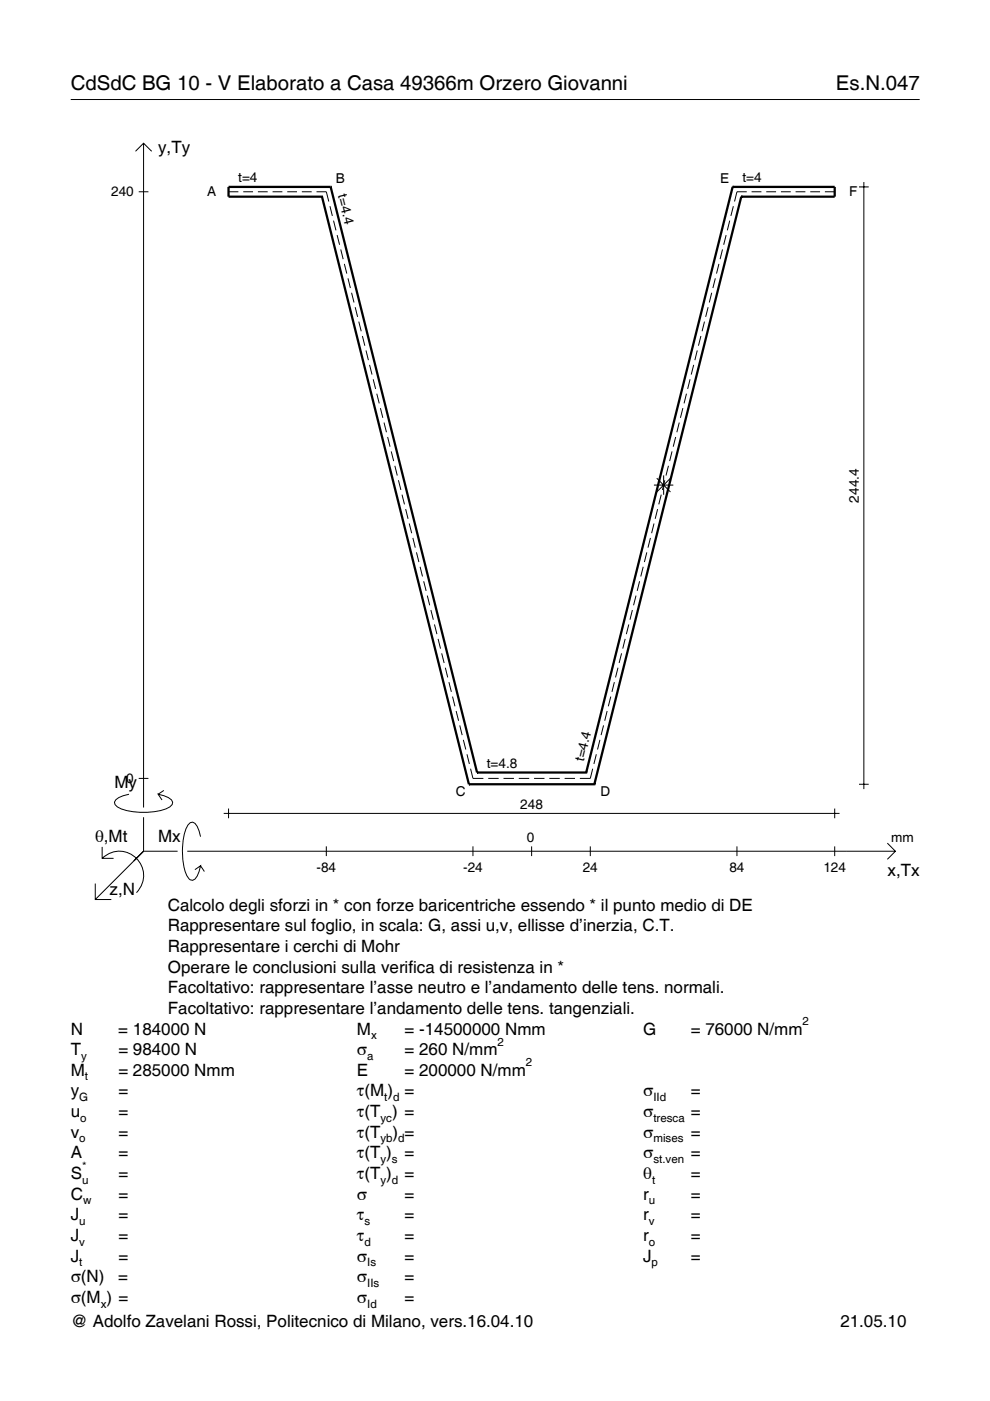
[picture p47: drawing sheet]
<svg xmlns="http://www.w3.org/2000/svg" width="210mm" height="297mm" viewBox="0 0 210 297" stroke-linecap="round" stroke-linejoin="round" font-family="sans-serif">
<defs><g id="words">
<g font-size="4.3">
<text x="15" y="19">CdSdC BG 10 - V Elaborato a Casa 49366m Orzero Giovanni</text>
<text x="177.2" y="19">Es.N.047</text>
</g>
<g font-size="3.6">
<text x="33.5" y="32.4">y,Ty</text>
<text x="24.3" y="167.1">My</text>
<text x="20.1" y="178.4">θ,Mt</text>
<text x="33.5" y="178.4">Mx</text>
<text x="188.2" y="185.6">x,Tx</text>
<text x="23.2" y="189.7">z,N</text>
<text x="35.6" y="193.1">Calcolo degli sforzi in * con forze baricentriche essendo * il punto medio di DE</text>
<text x="35.6" y="197.5">Rappresentare sul foglio, in scala: G, assi u,v, ellisse d’inerzia, C.T.</text>
<text x="35.6" y="201.8">Rappresentare i cerchi di Mohr</text>
<text x="35.6" y="206.2">Operare le conclusioni sulla verifica di resistenza in *</text>
<text x="35.6" y="210.6">Facoltativo: rappresentare l’asse neutro e l’andamento delle tens. normali.</text>
<text x="35.6" y="215">Facoltativo: rappresentare l’andamento delle tens. tangenziali.</text>
<text x="15" y="219.3">N</text>
<text x="25.1" y="219.3">= 184000 N</text>
<text x="75.7" y="219.3">M</text>
<text x="85.8" y="219.3">= -14500000 Nmm</text>
<text x="136.4" y="219.3">G</text>
<text x="146.5" y="219.3">= 76000 N/mm</text>
<text x="15" y="223.7">T</text>
<text x="25.1" y="223.7">= 98400 N</text>
<text x="75.7" y="223.7">σ</text>
<text x="85.8" y="223.7">= 260 N/mm</text>
<text x="15" y="232.5">y</text>
<text x="15" y="228.1">M</text>
<text x="25.1" y="228.1">= 285000 Nmm</text>
<text x="25.1" y="232.5">=</text>
<text x="75.7" y="228.1">E</text>
<text x="75.7" y="232.5">τ(M ) =</text>
<text x="85.8" y="228.1">= 200000 N/mm</text>
<text x="136.4" y="232.5">σ</text>
<text x="146.5" y="232.5">=</text>
<text x="15" y="236.8">u</text>
<text x="25.1" y="236.8">=</text>
<text x="75.7" y="236.8">τ(T ) =</text>
<text x="136.4" y="236.8">σ</text>
<text x="146.5" y="236.8">=</text>
<text x="15" y="241.2">v</text>
<text x="15" y="245.6">A</text>
<text x="25.1" y="241.2">=</text>
<text x="25.1" y="245.6">=</text>
<text x="75.7" y="245.6">τ(T )</text>
<text x="75.7" y="241.2">τ(T</text>
<text x="83.3" y="241.2">) =</text>
<text x="85.8" y="245.6">=</text>
<text x="136.4" y="241.2">σ</text>
<text x="136.4" y="245.6">σ</text>
<text x="146.5" y="241.2">=</text>
<text x="146.5" y="245.6">=</text>
<text x="15" y="250">S</text>
<text x="25.1" y="250">=</text>
<text x="75.7" y="250">τ(T )</text>
<text x="85.8" y="250">=</text>
<text x="136.4" y="250">θ</text>
<text x="146.5" y="250">=</text>
<text x="15" y="254.3">C</text>
<text x="25.1" y="254.3">=</text>
<text x="75.7" y="254.3">σ</text>
<text x="85.8" y="254.3">=</text>
<text x="136.4" y="254.3">r</text>
<text x="146.5" y="254.3">=</text>
<text x="15" y="263.1">J</text>
<text x="15" y="258.7">J</text>
<text x="25.1" y="258.7">=</text>
<text x="25.1" y="263.1">=</text>
<text x="75.7" y="258.7">τ</text>
<text x="75.7" y="263.1">τ</text>
<text x="85.8" y="258.7">=</text>
<text x="85.8" y="263.1">=</text>
<text x="136.4" y="258.7">r</text>
<text x="136.4" y="263.1">r</text>
<text x="146.5" y="258.7">=</text>
<text x="146.5" y="263.1">=</text>
<text x="15" y="267.5">J</text>
<text x="25.1" y="267.5">=</text>
<text x="75.7" y="267.5">σ</text>
<text x="85.8" y="267.5">=</text>
<text x="136.4" y="267.5">J</text>
<text x="146.5" y="267.5">=</text>
<text x="15" y="271.8">σ(N)</text>
<text x="25.1" y="271.8">=</text>
<text x="75.7" y="271.8">σ</text>
<text x="85.8" y="271.8">=</text>
<text x="15" y="276.2">σ(M ) =</text>
<text x="15" y="281.4">@ Adolfo Zavelani Rossi, Politecnico di Milano, vers.16.04.10</text>
<text x="75.7" y="276.2">σ</text>
<text x="85.8" y="276.2">=</text>
<text x="178.2" y="281.4">21.05.10</text>
</g>
<g font-size="2.9">
<text x="23.6" y="41.7">240</text>
<text x="43.9" y="41.6">A</text>
<text x="50.5" y="38.6">t=4</text>
<text x="71.2" y="38.8">B</text>
<text x="71.6" y="41.4" transform="rotate(76 71.6 41.4)">t=4.4</text>
<text x="152.7" y="38.8">E</text>
<text x="157.4" y="38.6">t=4</text>
<text x="180" y="41.6">F</text>
<text x="182.1" y="106.5" transform="rotate(-90 182.1 106.5)">244.4</text>
<text x="123.8" y="161.5" transform="rotate(-76 123.8 161.5)">t=4.4</text>
<text x="26.8" y="166">0</text>
<text x="103.2" y="162.8">t=4.8</text>
<text x="96.6" y="168.8">C</text>
<text x="110.3" y="171.4">248</text>
<text x="127.3" y="168.8">D</text>
<text x="111.7" y="178.4">0</text>
<text x="189" y="178.4">mm</text>
<text x="67.1" y="184.9">-84</text>
<text x="98.2" y="184.9">-24</text>
<text x="123.6" y="184.9">24</text>
<text x="154.6" y="184.9">84</text>
<text x="174.6" y="184.9">124</text>
</g>
<g font-size="2.4">
<text x="78.7" y="220.3">x</text>
<text x="105.5" y="221.7">2</text>
<text x="170.2" y="217.3">2</text>
<text x="17.2" y="224.7">y</text>
<text x="77.9" y="224.7">a</text>
<text x="111.5" y="226.1">2</text>
<text x="16.8" y="233.5">G</text>
<text x="18" y="229.1">t</text>
<text x="81.5" y="233.5">t d</text>
<text x="138.5" y="233.5">IId</text>
<text x="17" y="237.8">o</text>
<text x="80.7" y="237.8">yc</text>
<text x="138.5" y="237.8">tresca</text>
<text x="16.8" y="242.2">o</text>
<text x="80.7" y="242.2">yb d</text>
<text x="138.5" y="242.2">mises</text>
<text x="17.4" y="251">u</text>
<text x="17.4" y="248">*</text>
<text x="80.7" y="246.6">y s</text>
<text x="80.7" y="251">y d</text>
<text x="138.2" y="251">t</text>
<text x="138.5" y="246.6">st.ven</text>
<text x="17.6" y="255.3">w</text>
<text x="137.6" y="255.3">u</text>
<text x="16.8" y="259.7">u</text>
<text x="77.3" y="259.7">s</text>
<text x="137.6" y="259.7">v</text>
<text x="16.8" y="264.1">v</text>
<text x="16.8" y="268.5">t</text>
<text x="77.3" y="264.1">d</text>
<text x="77.9" y="268.5">Is</text>
<text x="137.6" y="264.1">o</text>
<text x="138.2" y="268.5">p</text>
<text x="77.9" y="272.8">IIs</text>
<text x="21.4" y="277.2">x</text>
<text x="77.9" y="277.2">Id</text>
</g>
</g></defs>
<g fill="none" stroke="#000" stroke-width=".21">
<path d="M15 21.1h180M28.7 32.1l1.7-1.7 1.8 1.7M30.4 30.4v140.8M182.1 39.6h2.1M183.2 38.6v128.7M29.4 40.7h2.1M48.5 40.7h2M51.6 40.7h2M54.7 40.7h2.1M57.8 40.7h2.1M60.9 40.7h2.1M64 40.7h2.1"/>
<path d="M67.1 40.7h2.1l.5 2M70 43.7l.5 2.1M70.7 46.8l.5 2M71.5 49.8l.5 2.1M72.2 52.9l.6 2M73 55.9l.5 2.1M73.8 59l.5 2.1M151.7 59l-.6 2.1M152.4 55.9l-.5 2.1M153.2 52.9l-.5 2M154 49.8l-.6 2.1M154.7 46.8l-.5 2"/>
<path d="M155.5 43.7l-.5 2.1M158.3 40.7h-2.1l-.5 2M159.4 40.7h2M162.5 40.7h2M165.6 40.7h2.1M168.7 40.7h2.1M171.8 40.7h2.1M174.9 40.7h2.1M74.5 62.1l.6 2M75.3 65.1l.5 2.1M76.1 68.2l.5 2M76.8 71.2l.5 2.1"/>
<path d="M77.6 74.3l.5 2.1M78.4 77.4l.5 2M147.1 77.4l-.5 2M147.8 74.3l-.5 2.1M148.6 71.2l-.5 2.1M149.4 68.2l-.5 2M150.1 65.1l-.5 2.1M150.9 62.1l-.5 2M79.1 80.4l.5 2.1M79.9 83.5l.5 2M80.7 86.5l.5 2.1M81.4 89.6l.5 2"/>
<path d="M82.2 92.6l.5 2.1M82.9 95.7l.6 2.1M83.7 98.8l.5 2M141.7 98.8l-.5 2M142.5 95.7l-.5 2.1M143.3 92.6l-.6 2.1M144 89.6l-.5 2M144.8 86.5l-.5 2.1M145.5 83.5l-.5 2M146.3 80.4l-.5 2.1M84.5 101.8l.5 2.1M85.2 104.9l.6 2"/>
<path d="M86 107.9l.5 2.1M86.8 111l.5 2M87.5 114l.5 2.1M88.3 117.1l.5 2.1M137.1 117.1l-.5 2.1M137.9 114l-.5 2.1M138.6 102.8h4.2M138.7 111l-.5 2M139.2 101.4l3 2.9M139.4 107.9l-.5 2.1M140.2 104.9l-.5 2M140.7 100.8v4.1"/>
<path d="M141 101.8l-.6 2.1M142.2 101.4l-3 2.9M89.1 120.2l.5 2M89.8 123.2l.5 2.1M90.6 126.3l.5 2M91.4 129.3l.5 2.1M92.1 132.4l.5 2.1M92.9 135.5l.5 2M93.6 138.5l.6 2.1M131.8 138.5l-.5 2.1M132.5 135.5l-.5 2M133.3 132.4l-.5 2.1"/>
<path d="M134.1 129.3l-.5 2.1M134.8 126.3l-.5 2M135.6 123.2l-.5 2.1M136.4 120.2l-.5 2M94.4 141.6l.5 2M95.2 144.6l.5 2.1M95.9 147.7l.6 2M96.7 150.7l.5 2.1M97.5 153.8l.5 2.1M98.2 156.9l.6 2M99 159.9l.5 2.1M126.4 159.9l-.5 2.1"/>
<path d="M127.2 156.9l-.5 2M128 153.8l-.6 2.1M128.7 150.7l-.5 2.1M129.5 147.7l-.5 2M130.3 144.6l-.6 2.1M131 141.6l-.5 2M21.7 179.6v2.4h2.4M27.3 168.4a3.6 3.6 0 0 0-3 1.7l.1 .5a5.6 5.6 0 0 0 3.8 1.5 13.4 13.4 0 0 0 7.8-1l.5-.5 .1-.5a3.6 3.6 0 0 0-3.1-1.7l.8 1.2M29.4 165h2.1M30.4 173.3v7.2M34.7 167.6l-1.2 .8M42.5 177.4a3.6 3.6 0 0 0-1.7-3.1l-.5 .1a5.7 5.7 0 0 0-1.5 3.8 13.9 13.9 0 0 0 1.1 7.9l.4 .4 .5 .1a3.6 3.6 0 0 0 1.7-3l-1.2 .8"/>
<path d="M47.4 172.5h130.6M48.5 171.4v2.1M69.2 179.4v2.1M99.8 163l.5 2h2.2M100.3 179.4v2.1M103.5 165h2.2M106.8 165h2.2M110 165h2.2M112.7 179.4v2.1M113.2 165h2.2M116.5 165h2.2M119.7 165h2.2"/>
<path d="M125.2 179.4v2.1M125.7 163l-.5 2h-2.3M156.2 179.4v2.1M177 171.4v2.1M177 179.4v2.1M182.1 166.3h2.1M188.1 178.8l1.7 1.7-1.7 1.7M20.2 187.3v3.4h3.4M21.7 182a5.1 5.1 0 0 1 7.2 0 5.1 5.1 0 0 1 0 7.3M30.4 180.5l-10.2 10.2M30.4 180.5h7.2M39.7 180.5h150.1"/>
<path d="M42.5 183.6l.8 1.2"/>
</g>
<g fill="none" stroke="#000" stroke-width=".48">
<path d="M70.1 39.6h.1M70.1 39.6h-21.6v2.1h19.8M70.1 39.6l31 124.2M155.3 39.6h.1M155.3 39.6h21.7v2.1h-19.8M155.3 39.6l-31 124.2M68.3 41.7h.1M68.3 41.7l31.1 124.6M157.2 41.7h.1M157.2 41.7l-31.2 124.6M99.4 166.3h.1M99.4 166.3h26.6"/>
<path d="M101.1 163.8h.1M101.1 163.8h23.2M124.3 163.8h.1M126 166.3h.1"/>
</g>
<use href="#words"/>
</svg>
